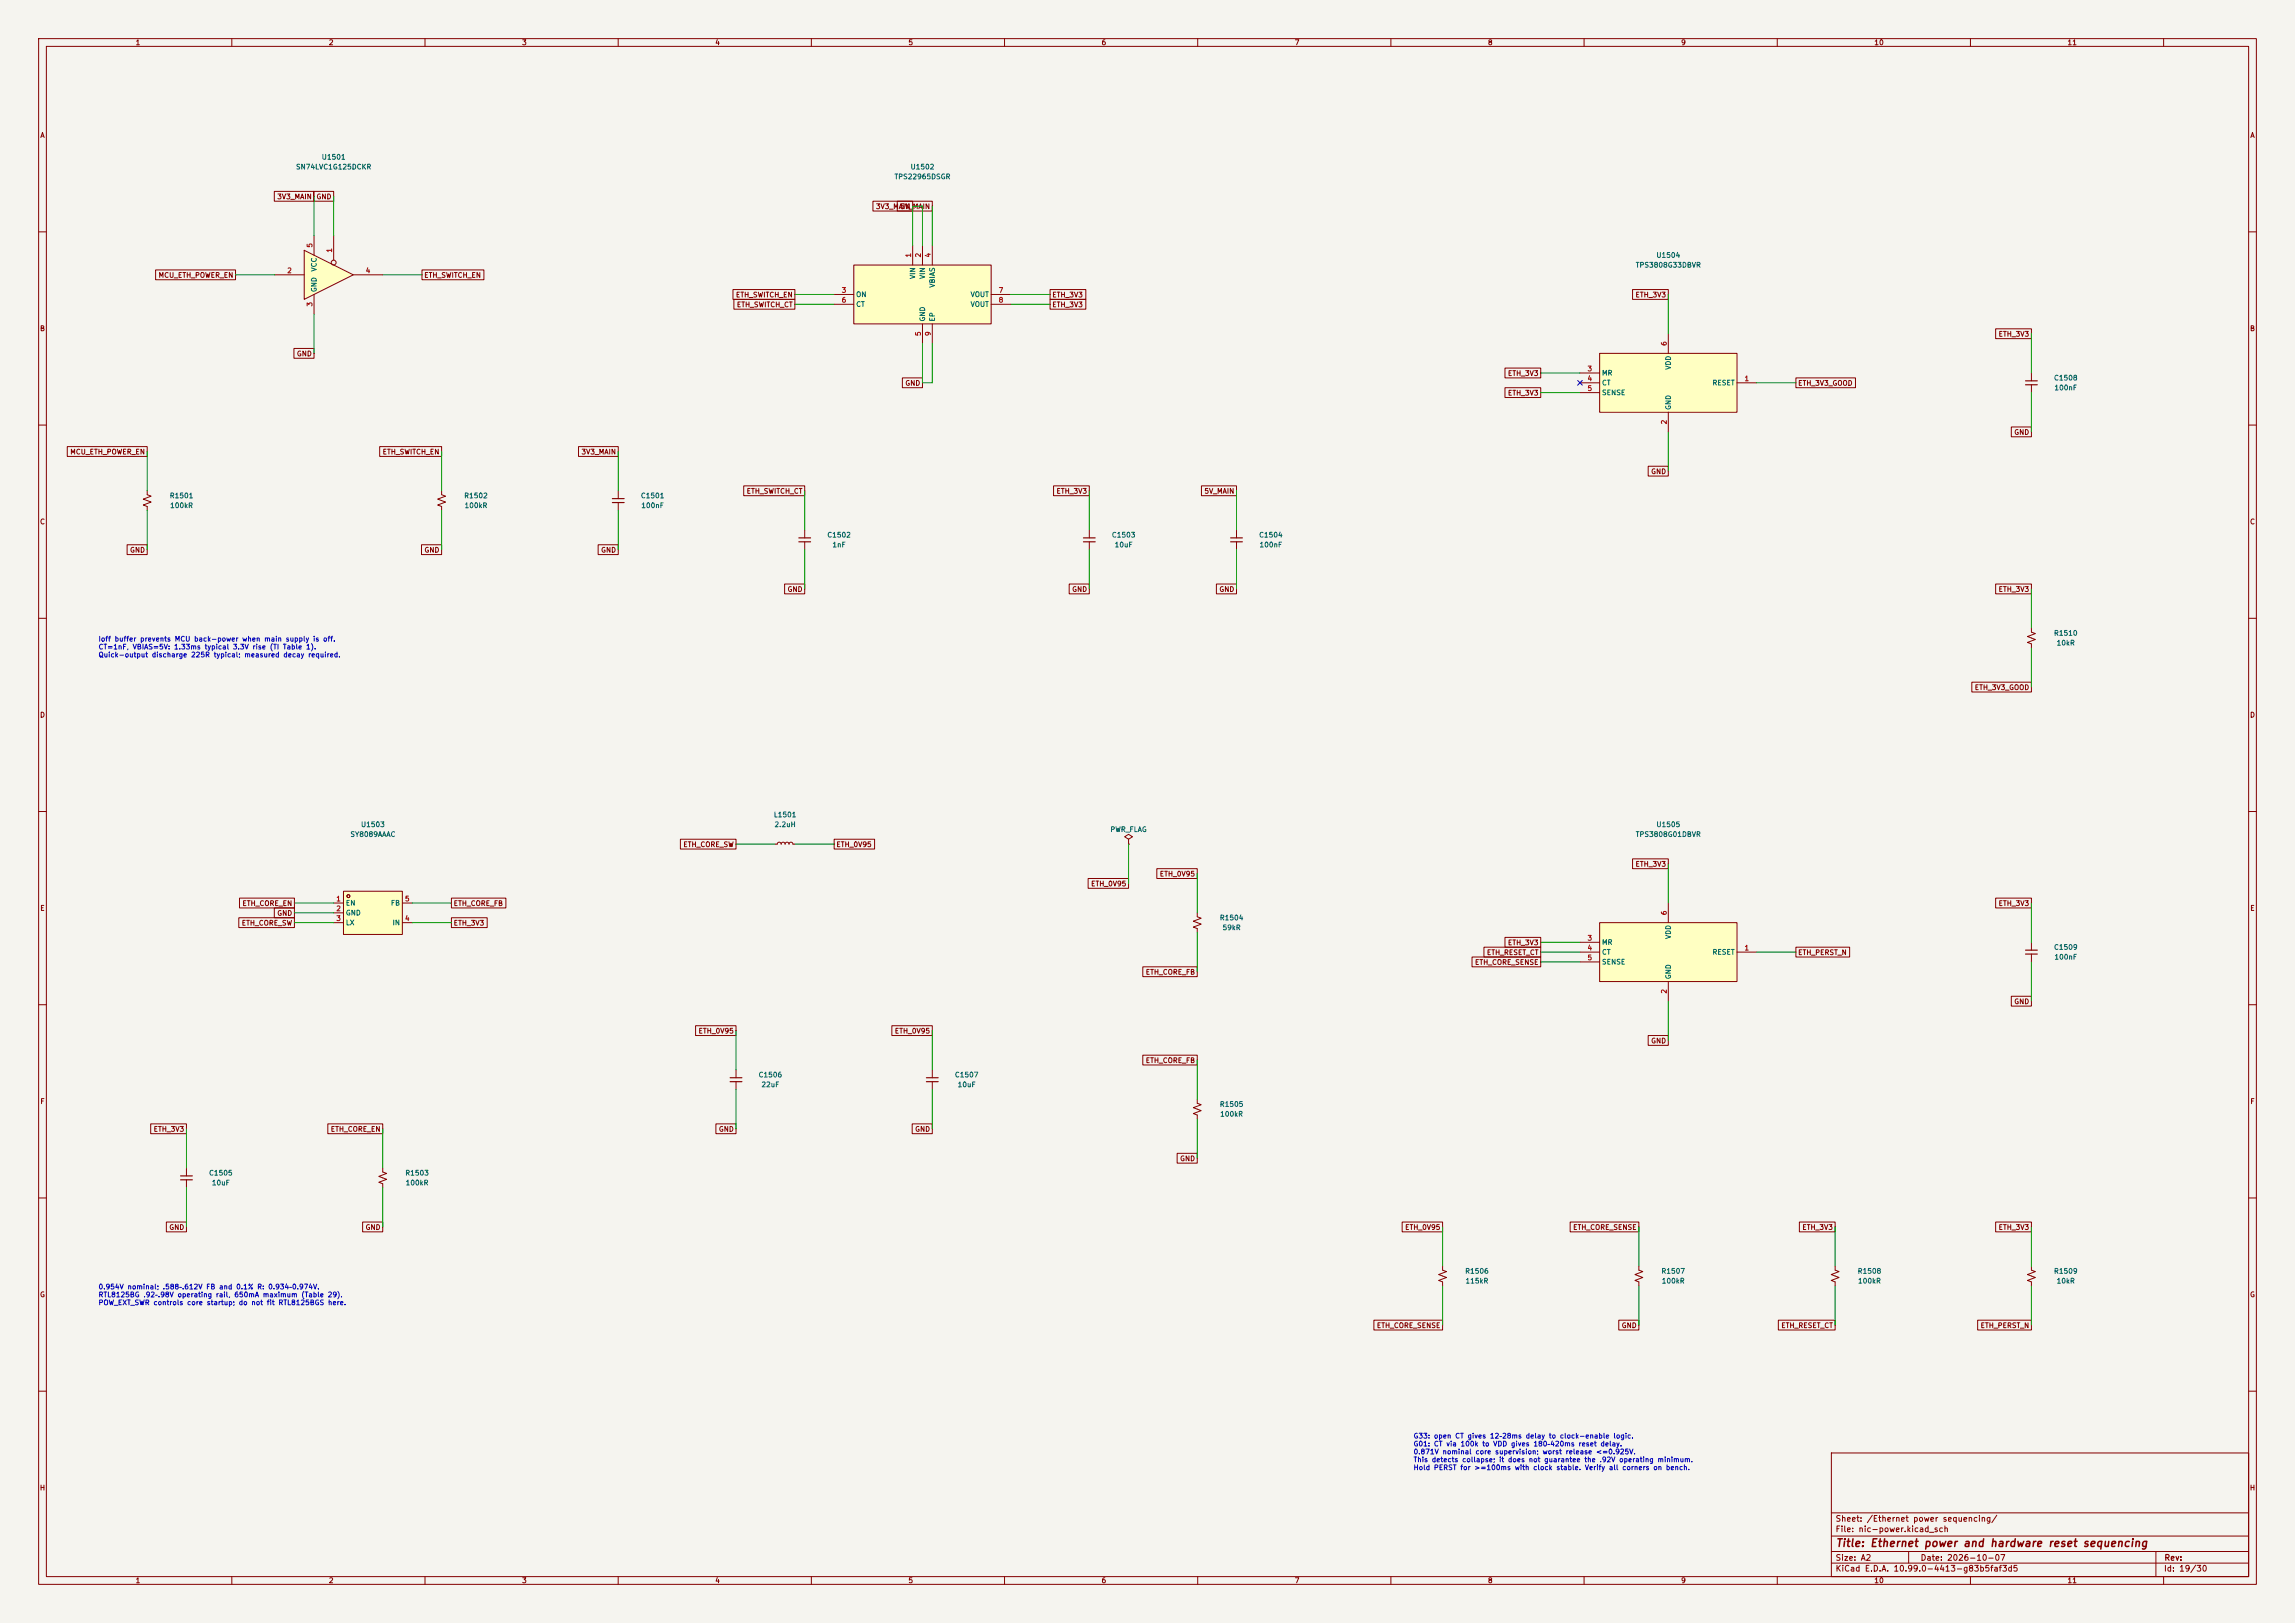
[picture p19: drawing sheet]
<svg xmlns="http://www.w3.org/2000/svg" width="594mm" height="420mm" viewBox="0 0 594 420" stroke-linecap="round" stroke-linejoin="round" font-family="sans-serif">
<defs><g id="words">
<text font-size="2" fill="#840000" x="475" y="400.8">Title: Ethernet power and hardware reset sequencing</text>
<g font-size="1.5" fill="#840000">
<text x="475" y="394.1">Sheet: /Ethernet power sequencing/</text>
<text x="475" y="396.8">File: nic-power.kicad_sch</text>
<text x="475" y="407">KiCad E.D.A. 10.99.0-4413-g83b5faf3d5</text>
<text x="475" y="404.2">Size: A2</text>
<text x="497" y="404.2">Date: 2026-10-07</text>
<text x="560" y="407">Id: 19/30</text>
<text x="560.1" y="404.2">Rev:</text>
</g>
<g font-size="1.3" fill="#840000">
<text x="35" y="12">1</text>
<text x="85" y="12">2</text>
<text x="135" y="12">3</text>
<text x="185" y="12">4</text>
<text x="235" y="12">5</text>
<text x="285" y="12">6</text>
<text x="335" y="12">7</text>
<text x="385" y="12">8</text>
<text x="435" y="12">9</text>
<text x="485" y="12">10</text>
<text x="535" y="12">11</text>
<text x="10.3" y="36">A</text>
<text x="582.3" y="36">A</text>
<text x="71.6" y="51.9">3V3_MAIN</text>
<text x="81.8" y="51.9">GND</text>
<text x="226.6" y="54.4">3V3_MAIN</text>
<text x="232.9" y="54.4">5V_MAIN</text>
<text x="40.9" y="72.2">MCU_ETH_POWER_EN</text>
<text x="109.7" y="72.2">ETH_SWITCH_EN</text>
<text x="190.3" y="77.3">ETH_SWITCH_EN</text>
<text x="272.2" y="77.3">ETH_3V3</text>
<text x="423.2" y="77.3">ETH_3V3</text>
<text x="190.6" y="79.8">ETH_SWITCH_CT</text>
<text x="272.2" y="79.8">ETH_3V3</text>
<text x="10.2" y="86">B</text>
<text x="517.2" y="87.4">ETH_3V3</text>
<text x="582.2" y="86">B</text>
<text x="76.7" y="92.5">GND</text>
<text x="234.2" y="100.1">GND</text>
<text x="390.2" y="97.6">ETH_3V3</text>
<text x="465.3" y="100.1">ETH_3V3_GOOD</text>
<text x="390.2" y="102.7">ETH_3V3</text>
<text x="521.2" y="112.8">GND</text>
<text x="18" y="117.9">MCU_ETH_POWER_EN</text>
<text x="98.9" y="117.9">ETH_SWITCH_EN</text>
<text x="150.4" y="117.9">3V3_MAIN</text>
<text x="427.2" y="123">GND</text>
<text x="193.1" y="128.1">ETH_SWITCH_CT</text>
<text x="273.3" y="128.1">ETH_3V3</text>
<text x="311.6" y="128.1">5V_MAIN</text>
<text x="10.2" y="136">C</text>
<text x="582.2" y="136">C</text>
<text x="33.5" y="143.3">GND</text>
<text x="109.7" y="143.3">GND</text>
<text x="155.4" y="143.3">GND</text>
<text x="203.7" y="153.5">GND</text>
<text x="277.4" y="153.5">GND</text>
<text x="315.5" y="153.5">GND</text>
<text x="517.2" y="153.5">ETH_3V3</text>
<text x="511" y="178.9">ETH_3V3_GOOD</text>
<text x="10.2" y="186">D</text>
<text x="582.2" y="186">D</text>
<text x="176.7" y="219.5">ETH_CORE_SW</text>
<text x="216.3" y="219.5">ETH_0V95</text>
<text x="300" y="227.1">ETH_0V95</text>
<text x="423.2" y="224.6">ETH_3V3</text>
<text x="282.3" y="229.7">ETH_0V95</text>
<text x="10.3" y="236">E</text>
<text x="62.4" y="239.8">ETH_CORE_SW</text>
<text x="62.6" y="234.7">ETH_CORE_EN</text>
<text x="71.6" y="237.3">GND</text>
<text x="117.3" y="234.7">ETH_CORE_FB</text>
<text x="117.3" y="239.8">ETH_3V3</text>
<text x="517.2" y="234.7">ETH_3V3</text>
<text x="582.3" y="236">E</text>
<text x="390.2" y="244.9">ETH_3V3</text>
<text x="381.6" y="250">ETH_CORE_SENSE</text>
<text x="384.7" y="247.4">ETH_RESET_CT</text>
<text x="465.3" y="247.4">ETH_PERST_N</text>
<text x="296.4" y="252.5">ETH_CORE_FB</text>
<text x="521.2" y="260.1">GND</text>
<text x="180.7" y="267.8">ETH_0V95</text>
<text x="231.5" y="267.8">ETH_0V95</text>
<text x="296.4" y="275.4">ETH_CORE_FB</text>
<text x="427.2" y="270.3">GND</text>
<text x="10.3" y="286">F</text>
<text x="582.3" y="286">F</text>
<text x="39.6" y="293.2">ETH_3V3</text>
<text x="85.5" y="293.2">ETH_CORE_EN</text>
<text x="185.9" y="293.2">GND</text>
<text x="236.7" y="293.2">GND</text>
<text x="305.3" y="300.8">GND</text>
<text x="43.7" y="318.6">GND</text>
<text x="94.5" y="318.6">GND</text>
<text x="363.5" y="318.6">ETH_0V95</text>
<text x="407" y="318.6">ETH_CORE_SENSE</text>
<text x="466.4" y="318.6">ETH_3V3</text>
<text x="517.2" y="318.6">ETH_3V3</text>
<text x="10.2" y="336">G</text>
<text x="582.2" y="336">G</text>
<text x="356.2" y="344">ETH_CORE_SENSE</text>
<text x="419.6" y="344">GND</text>
<text x="460.9" y="344">ETH_RESET_CT</text>
<text x="512.5" y="344">ETH_PERST_N</text>
<text x="10.2" y="386">H</text>
<text x="582.2" y="386">H</text>
<text x="35" y="410">1</text>
<text x="85" y="410">2</text>
<text x="135" y="410">3</text>
<text x="185" y="410">4</text>
<text x="235" y="410">5</text>
<text x="285" y="410">6</text>
<text x="335" y="410">7</text>
<text x="385" y="410">8</text>
<text x="435" y="410">9</text>
<text x="485" y="410">10</text>
<text x="535" y="410">11</text>
</g>
<g font-size="1.3" fill="#006464">
<text x="83.1" y="41.6">U1501</text>
<text x="76.5" y="44.1">SN74LVC1G125DCKR</text>
<text x="231.4" y="46.7">TPS22965DSGR</text>
<text x="235.5" y="44.1">U1502</text>
<text x="82.2" y="70.4" transform="rotate(-90 82.2 70.4)">VCC</text>
<text x="423.2" y="69.5">TPS3808G33DBVR</text>
<text x="428.6" y="67">U1504</text>
<text x="82.2" y="75.7" transform="rotate(-90 82.2 75.7)">GND</text>
<text x="221.5" y="77.2">ON</text>
<text x="237.2" y="72.3" transform="rotate(-90 237.2 72.3)">VIN</text>
<text x="239.7" y="72.3" transform="rotate(-90 239.7 72.3)">VIN</text>
<text x="242.3" y="74.6" transform="rotate(-90 242.3 74.6)">VBIAS</text>
<text x="251.1" y="77.2">VOUT</text>
<text x="221.5" y="79.7">CT</text>
<text x="239.7" y="83.3" transform="rotate(-90 239.7 83.3)">GND</text>
<text x="242.3" y="83.3" transform="rotate(-90 242.3 83.3)">EP</text>
<text x="251.1" y="79.7">VOUT</text>
<text x="432.8" y="95.8" transform="rotate(-90 432.8 95.8)">VDD</text>
<text x="414.5" y="97.5">MR</text>
<text x="414.5" y="100">CT</text>
<text x="443.1" y="100">RESET</text>
<text x="531.5" y="98.8">C1508</text>
<text x="531.6" y="101.3">100nF</text>
<text x="414.5" y="102.6">SENSE</text>
<text x="432.8" y="106.2" transform="rotate(-90 432.8 106.2)">GND</text>
<text x="43.8" y="129.2">R1501</text>
<text x="43.9" y="131.8">100kR</text>
<text x="120" y="129.2">R1502</text>
<text x="120.1" y="131.8">100kR</text>
<text x="165.7" y="129.2">C1501</text>
<text x="165.8" y="131.8">100nF</text>
<text x="214" y="139.4">C1502</text>
<text x="215.3" y="141.9">1nF</text>
<text x="287.6" y="139.4">C1503</text>
<text x="288.4" y="141.9">10uF</text>
<text x="325.7" y="139.4">C1504</text>
<text x="325.9" y="141.9">100nF</text>
<text x="531.5" y="164.8">R1510</text>
<text x="532.2" y="167.3">10kR</text>
<text x="93.3" y="214.3">U1503</text>
<text x="200.1" y="211.8">L1501</text>
<text x="200.3" y="214.3">2.2uH</text>
<text x="287.3" y="215.6">PWR_FLAG</text>
<text x="428.6" y="214.3">U1505</text>
<text x="90.6" y="216.9">SY8089AAAC</text>
<text x="423.2" y="216.9">TPS3808G01DBVR</text>
<text x="89.4" y="234.6">EN</text>
<text x="89.4" y="237.2">GND</text>
<text x="89.4" y="239.7">LX</text>
<text x="101" y="234.6">FB</text>
<text x="101.5" y="239.7">IN</text>
<text x="315.6" y="238.5">R1504</text>
<text x="316.3" y="241">59kR</text>
<text x="414.5" y="244.8">MR</text>
<text x="432.8" y="243.1" transform="rotate(-90 432.8 243.1)">VDD</text>
<text x="414.5" y="247.3">CT</text>
<text x="414.5" y="249.9">SENSE</text>
<text x="443.1" y="247.3">RESET</text>
<text x="531.5" y="246.1">C1509</text>
<text x="531.6" y="248.6">100nF</text>
<text x="432.8" y="253.5" transform="rotate(-90 432.8 253.5)">GND</text>
<text x="196.2" y="279.1">C1506</text>
<text x="196.9" y="281.6">22uF</text>
<text x="247" y="279.1">C1507</text>
<text x="247.7" y="281.6">10uF</text>
<text x="315.6" y="286.7">R1505</text>
<text x="315.7" y="289.3">100kR</text>
<text x="54" y="304.5">C1505</text>
<text x="104.8" y="304.5">R1503</text>
<text x="54.7" y="307">10uF</text>
<text x="104.9" y="307">100kR</text>
<text x="379.1" y="329.9">R1506</text>
<text x="429.9" y="329.9">R1507</text>
<text x="480.7" y="329.9">R1508</text>
<text x="531.5" y="329.9">R1509</text>
<text x="379.2" y="332.4">115kR</text>
<text x="430" y="332.4">100kR</text>
<text x="480.8" y="332.4">100kR</text>
<text x="532.2" y="332.4">10kR</text>
</g>
<g font-size="1.3" fill="#a90000">
<text x="81.1" y="64.2" transform="rotate(-90 81.1 64.2)">5</text>
<text x="86.2" y="65.5" transform="rotate(-90 86.2 65.5)">1</text>
<text x="74.2" y="71">2</text>
<text x="94.5" y="71">4</text>
<text x="236.1" y="66.8" transform="rotate(-90 236.1 66.8)">1</text>
<text x="238.6" y="66.8" transform="rotate(-90 238.6 66.8)">2</text>
<text x="241.2" y="66.8" transform="rotate(-90 241.2 66.8)">4</text>
<text x="217.7" y="76.1">3</text>
<text x="258.3" y="76.1">7</text>
<text x="81.1" y="79.5" transform="rotate(-90 81.1 79.5)">3</text>
<text x="217.7" y="78.6">6</text>
<text x="258.3" y="78.6">8</text>
<text x="238.6" y="87.1" transform="rotate(-90 238.6 87.1)">5</text>
<text x="241.2" y="87.1" transform="rotate(-90 241.2 87.1)">9</text>
<text x="431.7" y="89.6" transform="rotate(-90 431.7 89.6)">6</text>
<text x="410.7" y="96.4">3</text>
<text x="410.7" y="98.9">4</text>
<text x="410.7" y="101.5">5</text>
<text x="451.4" y="98.9">1</text>
<text x="431.7" y="110" transform="rotate(-90 431.7 110)">2</text>
<text x="86.9" y="233.5">1</text>
<text x="104.7" y="233.5">5</text>
<text x="86.9" y="236.1">2</text>
<text x="86.9" y="238.6">3</text>
<text x="104.7" y="238.6">4</text>
<text x="431.7" y="237" transform="rotate(-90 431.7 237)">6</text>
<text x="410.7" y="243.7">3</text>
<text x="410.7" y="246.2">4</text>
<text x="410.7" y="248.8">5</text>
<text x="451.4" y="246.2">1</text>
<text x="431.7" y="257.3" transform="rotate(-90 431.7 257.3)">2</text>
</g>
<g font-size="1.3" fill="#0000c2">
<text x="25.4" y="166.3">Ioff buffer prevents MCU back-power when main supply is off.</text>
<text x="25.4" y="168.4">CT=1nF, VBIAS=5V: 1.33ms typical 3.3V rise (TI Table 1).</text>
<text x="25.4" y="170.4">Quick-output discharge 225R typical; measured decay required.</text>
<text x="25.4" y="333.9">0.954V nominal; .588–.612V FB and 0.1% R: 0.934–0.974V.</text>
<text x="25.4" y="336">RTL8125BG .92–.98V operating rail, 650mA maximum (Table 29).</text>
<text x="25.4" y="338">POW_EXT_SWR controls core startup; do not fit RTL8125BGS here.</text>
<text x="365.7" y="372.5">G33: open CT gives 12–28ms delay to clock-enable logic.</text>
<text x="365.7" y="374.6">G01: CT via 100k to VDD gives 180–420ms reset delay.</text>
<text x="365.7" y="376.6">0.871V nominal core supervision; worst release &lt;=0.925V.</text>
<text x="365.7" y="378.7">This detects collapse; it does not guarantee the .92V operating minimum.</text>
<text x="365.7" y="380.7">Hold PERST for &gt;=100ms with clock stable. Verify all corners on bench.</text>
</g>
</g></defs>
<path d="M0 0h594v420h-594z" fill="#f5f4ef" stroke="#f5f4ef" stroke-width=".26"/>
<g fill="none" stroke="#840000" stroke-width=".26">
<path d="M10 10h574v400h-574zM12 12h570v396h-570zM60 10v2M110 10v2M160 10v2M210 10v2M260 10v2M310 10v2M360 10v2M410 10v2M460 10v2M510 10v2"/>
<path d="M560 10v2M10 60h2M582 60h2M10 110h2M582 110h2M10 160h2M582 160h2M10 210h2M582 210h2M10 260h2M582 260h2M10 310h2"/>
<path d="M99.1 302.3v1l1 .4-2.1 .7 2.1 .8-2.1 .7 1.1 .4v1M582 310h2M10 360h2M474 376h108v32h-108zM582 360h2M474 397.5h108M474 391.5h108M60 408v2M110 408v2M160 408v2M210 408v2M260 408v2"/>
<path d="M310 408v2M360 408v2M410 408v2M460 408v2M474 404.5h108M474 401.5h108M494 401.5v3M510 408v2M558 401.5v6.5M560 408v2"/>
</g>
<path d="M414 91.4h35.6v15.3h-35.6z" fill="#ffffc2"/>
<path d="M408.9 99.1h5.1M408.9 96.5h5.1M414 91.4h35.6v15.3h-35.6zM431.8 86.4v5M449.6 99.1h5.1M408.9 101.6h5.1M431.8 106.7v5.1M208.3 137.2v2M208.3 140.2v2M373.4 327.7v1l1 .4-2 .7 2 .8-2 .7 1 .4v1M475 327.7v1l1 .4-2 .7 2 .8-2 .7 1 .4v1" fill="none" stroke="#840000" stroke-width=".26"/>
<path d="M206.8 139.2h3M206.8 140.2h3" fill="none" stroke="#840000" stroke-width=".3"/>
<path d="M414 238.8h35.6v15.2h-35.6z" fill="#ffffc2"/>
<g fill="none" stroke="#840000" stroke-width=".26">
<path d="M281.9 137.2v2M320 137.2v2M281.9 140.2v2M320 140.2v2M200.7 218.4h.5l.1-.3 .4-.2 .3 .2 .2 .3 .1-.3 .4-.2 .3 .2 .2 .3 .1-.3 .4-.2 .4 .2 .1 .3 .2-.3 .3-.2 .4 .2 .1 .3h.5M292.1 217.2l1-.7-1-.6-1 .6 1 .7v1.2M292.1 218.4h.1M309.9 236.2v1l1 .4-2 .8 2 .7-2 .8 1 .4v1M414 238.8h35.6v15.2h-35.6zM431.8 233.7v5.1M408.9 246.4h5.1M408.9 243.8h5.1"/>
<path d="M408.9 248.9h5.1M431.8 254v5.1M449.6 246.4h5.1M190.5 276.9v2M190.5 279.9v2M241.3 276.9v2M241.3 279.9v2M309.9 284.5v1l1 .4-2 .7 2 .8-2 .8 1 .3v1.1M424.2 327.7v1l1 .4-2 .7 2 .8-2 .7 1 .4v1"/>
</g>
<path d="M280.4 139.2h3.1M318.5 139.2h3.1M280.4 140.2h3.1M318.5 140.2h3.1M189 278.9h3M189 279.9h3M239.8 278.9h3M239.8 279.9h3" fill="none" stroke="#840000" stroke-width=".3"/>
<path d="M221 68.6h35.5v15.2h-35.5z" fill="#ffffc2"/>
<g fill="none" stroke="#840000" stroke-width=".26">
<path d="M215.9 76.2h5.1M215.9 78.7h5.1M221 68.6h35.5v15.2h-35.5zM236.2 63.5v5.1M238.8 63.5v5.1M241.3 63.5v5.1M256.5 76.2h5.1M256.5 78.7h5.1M238.8 83.8v5.1M241.3 83.8v5.1M525.8 96.5v2.1M525.8 99.6v2"/>
<path d="M38.1 127v1l1 .4-2 .8 2 .7-2 .8 1 .4v1M114.3 127v1l1 .4-2 .8 2 .7-2 .8 1 .4v1M160 127v2M160 130v2.1M525.8 162.6v1l1 .4-2 .7 2 .8-2 .7 1 .4v1M525.8 243.8v2.1M525.8 246.9v2M48.3 302.3v2M48.3 305.3v2M525.8 327.7v1l1 .4-2 .7 2 .8-2 .7 1 .4v1"/>
</g>
<path d="M524.3 98.6h3M524.3 99.6h3M158.5 129h3M158.5 130h3M524.3 245.9h3M524.3 246.9h3M46.7 304.3h3.1M46.7 305.3h3.1" fill="none" stroke="#840000" stroke-width=".3"/>
<path d="M78.7 64.8l12.7 6.3-12.7 6.4z" fill="#ffffc2"/>
<g fill="none" stroke="#840000" stroke-width=".26">
<path d="M71.1 71.1h7.6M78.7 64.8l12.7 6.3-12.7 6.4zM81.3 61v5M81.3 76.2v5.1M86.4 61v6.3M91.4 71.1h7.7"/>
<circle cx="86.4" cy="67.9" r=".63"/>
</g>
<path d="M88.9 230.6h15.2v11.2h-15.2z" fill="#ffffc2"/>
<g fill="none" stroke="#840000" stroke-width=".26">
<path d="M71 49.5h10.3v2.6h-10.3zM81.2 49.5h5.2v2.6h-5.2zM225.9 52.1h10.3v2.5h-10.3zM232.2 52.1h9.1v2.5h-9.1zM40.3 69.8h20.7v2.6h-20.7zM109.2 69.8h16v2.6h-16zM189.7 74.9h16v2.6h-16zM190 77.5h15.7v2.5h-15.7zM271.8 74.9h9.2v2.6h-9.2zM271.8 77.5h9.2v2.5h-9.2zM422.5 74.9h9.3v2.6h-9.3zM76.1 90.2h5.2v2.5h-5.2z"/>
<path d="M233.6 97.8h5.2v2.5h-5.2zM389.5 95.2h9.3v2.6h-9.3zM464.8 97.8h15.4v2.5h-15.4zM516.5 85.1h9.3v2.5h-9.3zM17.4 115.6h20.7v2.5h-20.7zM98.3 115.6h16v2.5h-16zM149.7 115.6h10.3v2.5h-10.3zM389.5 100.3h9.3v2.6h-9.3zM520.6 110.5h5.2v2.5h-5.2zM192.5 125.7h15.8v2.6h-15.8zM272.7 125.7h9.2v2.6h-9.2zM311 125.7h9v2.6h-9z"/>
<path d="M426.6 120.6h5.2v2.6h-5.2zM32.9 141h5.2v2.5h-5.2zM109.1 141h5.2v2.5h-5.2zM154.8 141h5.2v2.5h-5.2zM203.1 151.1h5.2v2.6h-5.2zM276.7 151.1h5.2v2.6h-5.2zM314.8 151.1h5.2v2.6h-5.2zM516.5 151.1h9.3v2.6h-9.3zM510.4 176.5h15.4v2.6h-15.4zM176.1 217.2h14.4v2.5h-14.4zM215.9 217.2h10.5v2.5h-10.5zM61.8 237.5h14.4v2.5h-14.4z"/>
<path d="M62 232.4h14.2v2.6h-14.2zM71 234.9h5.2v2.6h-5.2zM86.4 233.7h2.5M86.4 236.2h2.5M86.4 238.8h2.5M88.9 230.6h15.2v11.2h-15.2zM104.1 233.7h2.6M104.1 238.8h2.6M116.8 232.4h14.1v2.6h-14.1zM116.8 237.5h9.3v2.5h-9.3zM281.6 227.3h10.5v2.6h-10.5zM299.4 224.8h10.5v2.5h-10.5z"/>
<path d="M422.5 222.2h9.3v2.6h-9.3zM516.5 232.4h9.3v2.6h-9.3zM295.8 250.2h14.1v2.5h-14.1zM381 247.6h17.8v2.6h-17.8zM384.1 245.1h14.7v2.6h-14.7zM389.5 242.6h9.3v2.5h-9.3zM464.8 245.1h13.9v2.6h-13.9zM520.6 257.8h5.2v2.6h-5.2zM180 265.4h10.5v2.6h-10.5zM230.8 265.4h10.5v2.6h-10.5zM295.8 273h14.1v2.6h-14.1zM426.6 268h5.2v2.5h-5.2z"/>
<path d="M39 290.8h9.3v2.6h-9.3zM84.8 290.8h14.3v2.6h-14.3zM185.3 290.8h5.2v2.6h-5.2zM236.1 290.8h5.2v2.6h-5.2zM304.7 298.4h5.2v2.6h-5.2zM43.1 316.2h5.2v2.6h-5.2zM93.9 316.2h5.2v2.6h-5.2zM362.9 316.2h10.5v2.6h-10.5zM406.4 316.2h17.8v2.6h-17.8zM465.7 316.2h9.3v2.6h-9.3zM516.5 316.2h9.3v2.6h-9.3zM355.6 341.6h17.8v2.6h-17.8z"/>
<path d="M419 341.6h5.2v2.6h-5.2zM460.3 341.6h14.7v2.6h-14.7zM511.9 341.6h13.9v2.6h-13.9z"/>
<circle cx="90.2" cy="231.9" r=".38"/>
</g>
<g fill="none" stroke="#009600" stroke-width=".26">
<path d="M81.3 50.8v10.2M86.4 50.8v10.2M241.3 53.3v10.2M61 71.1h10.1M99.1 71.1h10.1M205.7 76.2h10.2M205.7 78.7h10.2M236.2 63.5v-10.2h2.6v10.2M261.6 76.2h10.2M261.6 78.7h10.2M431.8 76.2v10.2M81.3 81.3v10.1"/>
<path d="M238.8 88.9v10.2h2.5v-10.2M398.8 96.5h10.1M454.7 99.1h10.1M525.8 86.4v10.1M38.1 116.8v10.2M114.3 116.8v10.2M160 116.8v10.2M398.8 101.6h10.1M431.8 111.8v10.1M525.8 101.6v10.2M38.1 132.1v10.1M114.3 132.1v10.1"/>
<path d="M160 132.1v10.1M208.3 127v10.2M281.9 127v10.2M320 127v10.2M208.3 142.2v10.2M281.9 142.2v10.2M320 142.2v10.2M525.8 152.4v10.2M525.8 167.6v10.2M190.5 218.4h10.2M205.7 218.4h10.2M292.1 218.4v10.2"/>
<path d="M76.2 238.8h10.2M76.2 233.7h10.2M76.2 236.2h10.2M106.7 238.8h10.1M106.7 233.7h10.1M309.9 226.1v10.1M431.8 223.5v10.2M525.8 233.7v10.1M309.9 241.3v10.2M398.8 243.8h10.1M398.8 246.4h10.1M398.8 248.9h10.1"/>
<path d="M431.8 259.1v10.1M454.7 246.4h10.1M525.8 248.9v10.2M190.5 266.7v10.2M241.3 266.7v10.2M309.9 274.3v10.2M48.3 292.1v10.2M99.1 292.1v10.2M190.5 281.9v10.2M241.3 281.9v10.2M309.9 289.6v10.1M48.3 307.3v10.2"/>
<path d="M99.1 307.3v10.2M373.4 317.5v10.2M424.2 317.5v10.2M475 317.5v10.2M525.8 317.5v10.2M373.4 332.7v10.2M424.2 332.7v10.2M475 332.7v10.2M525.8 332.7v10.2"/>
</g>
<path d="M408.3 98.5l1.2 1.2M409.5 98.5l-1.2 1.2" fill="none" stroke="#000084" stroke-width=".26"/>
<use href="#words"/>
</svg>
